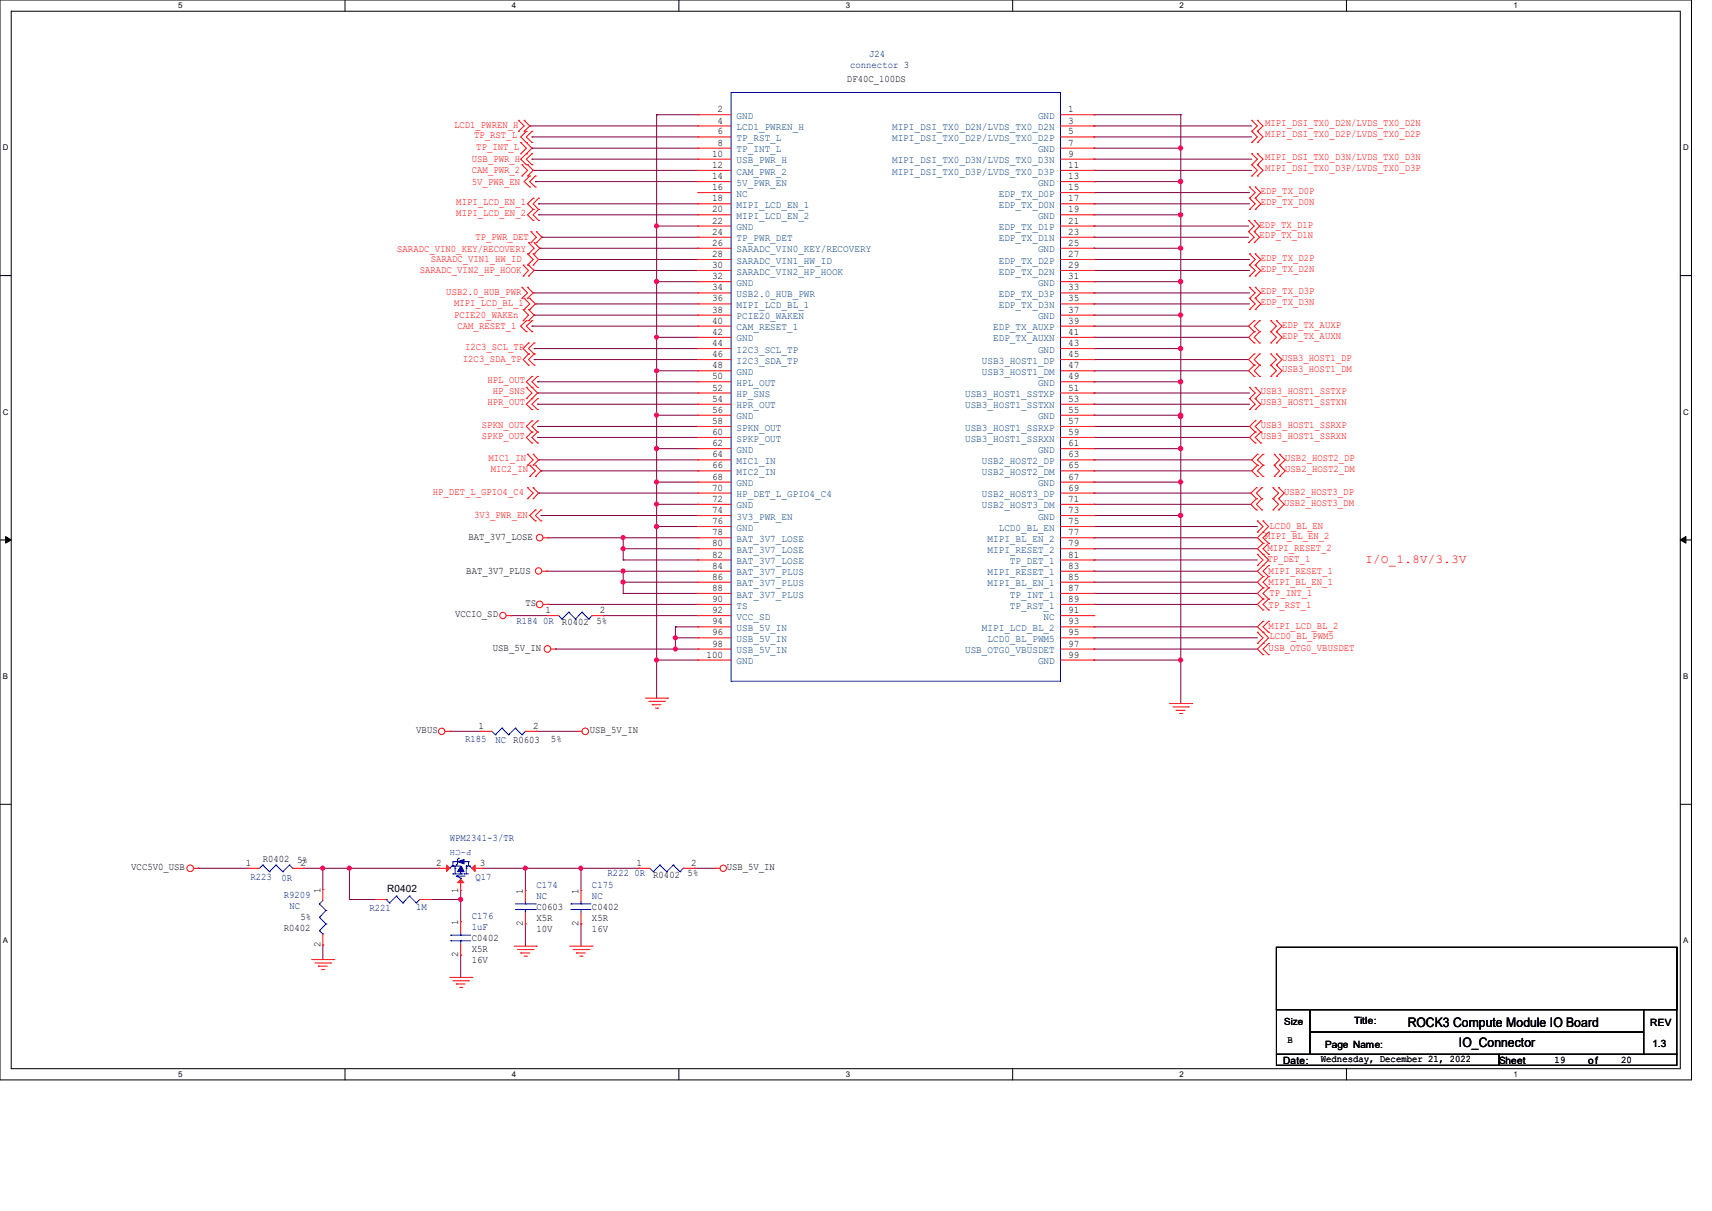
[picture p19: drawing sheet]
<svg xmlns="http://www.w3.org/2000/svg" width="297mm" height="210mm" viewBox="0 0 297 210" stroke-linecap="round" stroke-linejoin="round" font-family="sans-serif">
<defs><g id="words">
<g font-size="2.3">
<text x="244.2" y="178.1">ROCK3 Compute Module IO Board</text>
<text x="253.1" y="181.6">IO_Connector</text>
</g>
<text font-size="2.1" fill="#f00" x="236.9" y="97.6">I/O_1.8V/3.3V</text>
<g font-size="1.7" fill="#000080">
<text x="147.5" y="11.9">connector 3</text>
<text x="150.8" y="9.9">J24</text>
<text x="89.6" y="108.2">R184 0R</text>
<text x="80.7" y="128.6">R185</text>
<text x="85.9" y="128.8">NC</text>
<text x="78" y="145.8">WPM2341-3/TR</text>
<text x="43.4" y="152.6">R223</text>
<text x="48.9" y="152.7">0R</text>
<text x="49.2" y="155.7">R9209</text>
<text x="82.5" y="152.6">Q17</text>
<text x="93" y="153.9">C174</text>
<text x="93" y="155.8">NC</text>
<text x="102.7" y="153.9">C175</text>
<text x="102.7" y="155.8">NC</text>
<text x="105.4" y="152">R222 0R</text>
<text x="50.2" y="157.6">NC</text>
<text x="64.1" y="158">R221</text>
<text x="72.2" y="157.8">1M</text>
<text x="81.9" y="159.3">C176</text>
<text x="81.9" y="161.2">1uF</text>
</g>
<g font-size="1.7">
<text x="146.9" y="14.1">DF40C_100DS</text>
<text x="124.5" y="21.4">4</text>
<text x="124.5" y="23.3">6</text>
<text x="124.5" y="19.5">2</text>
<text x="185.3" y="19.5">1</text>
<text x="185.3" y="21.4">3</text>
<text x="185.3" y="23.3">5</text>
<text x="123.5" y="27.2">10</text>
<text x="123.5" y="29.1">12</text>
<text x="124.5" y="25.3">8</text>
<text x="185.3" y="25.3">7</text>
<text x="185.3" y="27.2">9</text>
<text x="185.3" y="29.1">11</text>
<text x="123.5" y="31.1">14</text>
<text x="123.5" y="33">16</text>
<text x="123.5" y="34.9">18</text>
<text x="185.3" y="31.1">13</text>
<text x="185.3" y="33">15</text>
<text x="185.3" y="34.9">17</text>
<text x="123.5" y="36.8">20</text>
<text x="123.5" y="38.8">22</text>
<text x="123.5" y="40.7">24</text>
<text x="185.3" y="36.8">19</text>
<text x="185.3" y="38.8">21</text>
<text x="185.3" y="40.7">23</text>
<text x="123.5" y="42.6">26</text>
<text x="123.5" y="44.6">28</text>
<text x="123.5" y="46.5">30</text>
<text x="185.3" y="42.6">25</text>
<text x="185.3" y="44.6">27</text>
<text x="185.3" y="46.5">29</text>
<text x="123.5" y="48.4">32</text>
<text x="123.5" y="50.4">34</text>
<text x="123.5" y="52.3">36</text>
<text x="185.3" y="48.4">31</text>
<text x="185.3" y="50.4">33</text>
<text x="185.3" y="52.3">35</text>
<text x="123.5" y="54.2">38</text>
<text x="123.5" y="56.1">40</text>
<text x="123.5" y="58.1">42</text>
<text x="185.3" y="54.2">37</text>
<text x="185.3" y="56.1">39</text>
<text x="185.3" y="58.1">41</text>
<text x="123.5" y="60">44</text>
<text x="123.5" y="61.9">46</text>
<text x="123.5" y="63.9">48</text>
<text x="123.5" y="65.8">50</text>
<text x="185.3" y="60">43</text>
<text x="185.3" y="61.9">45</text>
<text x="185.3" y="63.9">47</text>
<text x="185.3" y="65.8">49</text>
<text x="123.5" y="67.7">52</text>
<text x="123.5" y="69.7">54</text>
<text x="123.5" y="71.6">56</text>
<text x="185.3" y="67.7">51</text>
<text x="185.3" y="69.7">53</text>
<text x="185.3" y="71.6">55</text>
<text x="123.5" y="73.5">58</text>
<text x="123.5" y="75.4">60</text>
<text x="123.5" y="77.4">62</text>
<text x="185.3" y="73.5">57</text>
<text x="185.3" y="75.4">59</text>
<text x="185.3" y="77.4">61</text>
<text x="123.5" y="79.3">64</text>
<text x="123.5" y="81.2">66</text>
<text x="123.5" y="83.2">68</text>
<text x="185.3" y="79.3">63</text>
<text x="185.3" y="81.2">65</text>
<text x="185.3" y="83.2">67</text>
<text x="123.5" y="85.1">70</text>
<text x="123.5" y="87">72</text>
<text x="123.5" y="89">74</text>
<text x="185.3" y="85.1">69</text>
<text x="185.3" y="87">71</text>
<text x="185.3" y="89">73</text>
<text x="81.3" y="93.7">BAT_3V7_LOSE</text>
<text x="123.5" y="90.9">76</text>
<text x="123.5" y="92.8">78</text>
<text x="123.5" y="94.7">80</text>
<text x="185.3" y="90.9">75</text>
<text x="185.3" y="92.8">77</text>
<text x="185.3" y="94.7">79</text>
<text x="80.9" y="99.5">BAT_3V7_PLUS</text>
<text x="123.5" y="96.7">82</text>
<text x="123.5" y="98.6">84</text>
<text x="123.5" y="100.5">86</text>
<text x="185.3" y="96.7">81</text>
<text x="185.3" y="98.6">83</text>
<text x="185.3" y="100.5">85</text>
<text x="79" y="107">VCCIO_SD</text>
<text x="91.1" y="105.1">TS</text>
<text x="94.6" y="106.3">1</text>
<text x="104.1" y="106.3">2</text>
<text x="123.5" y="102.5">88</text>
<text x="123.5" y="104.4">90</text>
<text x="123.5" y="106.3">92</text>
<text x="185.3" y="102.5">87</text>
<text x="185.3" y="104.4">89</text>
<text x="185.3" y="106.3">91</text>
<text x="85.5" y="112.8">USB_5V_IN</text>
<text x="97.5" y="108.4">R0402</text>
<text x="103.5" y="108.2">5%</text>
<text x="123.5" y="108.3">94</text>
<text x="123.5" y="110.2">96</text>
<text x="123.5" y="112.1">98</text>
<text x="185.3" y="108.3">93</text>
<text x="185.3" y="110.2">95</text>
<text x="185.3" y="112.1">97</text>
<text x="122.6" y="114">100</text>
<text x="185.3" y="114">99</text>
<text x="72.2" y="127.1">VBUS</text>
<text x="83" y="126.4">1</text>
<text x="89" y="128.8">R0603</text>
<text x="92.5" y="126.4">2</text>
<text x="95.6" y="128.6">5%</text>
<text x="102.3" y="127.1">USB_5V_IN</text>
<text x="45.6" y="149.5">R0402</text>
<text x="51.6" y="149.6">5%</text>
<text x="22.8" y="150.8">VCC5V0_USB</text>
<text x="42.7" y="150.2">1</text>
<text x="52.2" y="150.2">2</text>
<text x="55.6" y="154.8" transform="rotate(-90 55.6 154.8)">1</text>
<text x="67.2" y="154.7">R0402</text>
<text x="75.7" y="150.2">2</text>
<text x="79.5" y="154.9" transform="rotate(-90 79.5 154.9)">1</text>
<text x="83.2" y="150.2">3</text>
<text x="90.7" y="155" transform="rotate(-90 90.7 155)">1</text>
<text x="100.4" y="155" transform="rotate(-90 100.4 155)">1</text>
<text x="110.4" y="150.2">1</text>
<text x="113.3" y="152.2">R0402</text>
<text x="119.3" y="152">5%</text>
<text x="119.9" y="150.2">2</text>
<text x="126.1" y="150.8">USB_5V_IN</text>
<text x="49.2" y="161.5">R0402</text>
<text x="52.2" y="159.5">5%</text>
<text x="79.5" y="160.4" transform="rotate(-90 79.5 160.4)">1</text>
<text x="90.7" y="160.7" transform="rotate(-90 90.7 160.7)">2</text>
<text x="93" y="157.8">C0603</text>
<text x="93" y="159.7">X5R</text>
<text x="93" y="161.6">10V</text>
<text x="100.4" y="160.7" transform="rotate(-90 100.4 160.7)">2</text>
<text x="102.7" y="157.8">C0402</text>
<text x="102.7" y="159.7">X5R</text>
<text x="102.7" y="161.6">16V</text>
<text x="55.6" y="164.3" transform="rotate(-90 55.6 164.3)">2</text>
<text x="79.5" y="166" transform="rotate(-90 79.5 166)">2</text>
<text x="81.9" y="163.2">C0402</text>
<text x="81.9" y="165.1">X5R</text>
<text x="81.9" y="167">16V</text>
<text x="222.8" y="177.8">Size</text>
<text x="234.9" y="177.5">Title:</text>
<text x="286.3" y="177.9">REV</text>
<text x="222.6" y="184.4">Date:</text>
<text x="223.4" y="180.9">B</text>
<text x="229.2" y="184.2">Wednesday, December 21, 2022</text>
<text x="229.9" y="181.7">Page Name:</text>
<text x="260.1" y="184.4">Sheet</text>
<text x="269.7" y="184.4">19</text>
<text x="275.5" y="184.4">of</text>
<text x="281.3" y="184.4">20</text>
<text x="286.7" y="181.5">1.3</text>
</g>
<g font-size="1.7" fill="#f00">
<text x="78.8" y="22.3">LCD1_PWREN_H</text>
<text x="219.5" y="23.8">MIPI_DSI_TX0_D2P/LVDS_TX0_D2P</text>
<text x="219.5" y="21.9">MIPI_DSI_TX0_D2N/LVDS_TX0_D2N</text>
<text x="81.9" y="28.1">USB_PWR_H</text>
<text x="81.9" y="30">CAM_PWR_2</text>
<text x="82.3" y="24">TP_RST_L</text>
<text x="82.6" y="25.9">TP_INT_L</text>
<text x="219.5" y="29.6">MIPI_DSI_TX0_D3P/LVDS_TX0_D3P</text>
<text x="219.5" y="27.7">MIPI_DSI_TX0_D3N/LVDS_TX0_D3N</text>
<text x="79.2" y="35.6">MIPI_LCD_EN_1</text>
<text x="81.9" y="32.1">5V_PWR_EN</text>
<text x="218.7" y="33.7">EDP_TX_D0P</text>
<text x="218.7" y="35.6">EDP_TX_D0N</text>
<text x="79.2" y="37.5">MIPI_LCD_EN_2</text>
<text x="82.5" y="41.6">TP_PWR_DET</text>
<text x="218.5" y="39.5">EDP_TX_D1P</text>
<text x="218.5" y="41.4">EDP_TX_D1N</text>
<text x="68.9" y="43.7">SARADC_VIN0_KEY/RECOVERY</text>
<text x="72.8" y="47.4">SARADC_VIN2_HP_HOOK</text>
<text x="74.7" y="45.4">SARADC_VIN1_HW_ID</text>
<text x="218.7" y="45.3">EDP_TX_D2P</text>
<text x="218.7" y="47.2">EDP_TX_D2N</text>
<text x="77.4" y="51.2">USB2.0_HUB_PWR</text>
<text x="78.8" y="53.1">MIPI_LCD_BL_1</text>
<text x="218.7" y="51">EDP_TX_D3P</text>
<text x="218.7" y="53">EDP_TX_D3N</text>
<text x="78.8" y="55.1">PCIE20_WAKEn</text>
<text x="79.4" y="57">CAM_RESET_1</text>
<text x="222.4" y="56.8">EDP_TX_AUXP</text>
<text x="222.4" y="58.8">EDP_TX_AUXN</text>
<text x="80.3" y="62.8">I2C3_SDA_TP</text>
<text x="80.7" y="60.7">I2C3_SCL_TP</text>
<text x="222.4" y="62.6">USB3_HOST1_DP</text>
<text x="222.4" y="64.6">USB3_HOST1_DM</text>
<text x="84.6" y="66.5">HPL_OUT</text>
<text x="84.6" y="70.3">HPR_OUT</text>
<text x="85.5" y="68.4">HP_SNS</text>
<text x="218.7" y="68.4">USB3_HOST1_SSTXP</text>
<text x="218.7" y="70.3">USB3_HOST1_SSTXN</text>
<text x="83.6" y="74.2">SPKN_OUT</text>
<text x="83.6" y="76.1">SPKP_OUT</text>
<text x="218.7" y="74.2">USB3_HOST1_SSRXP</text>
<text x="218.7" y="76.1">USB3_HOST1_SSRXN</text>
<text x="84.8" y="80">MIC1_IN</text>
<text x="85.1" y="81.9">MIC2_IN</text>
<text x="223" y="80">USB2_HOST2_DP</text>
<text x="223" y="81.9">USB2_HOST2_DM</text>
<text x="75.1" y="85.8">HP_DET_L_GPIO4_C4</text>
<text x="82.3" y="89.8">3V3_PWR_EN</text>
<text x="222.8" y="85.8">USB2_HOST3_DP</text>
<text x="222.8" y="87.7">USB2_HOST3_DM</text>
<text x="219.5" y="93.5">MIPI_BL_EN_2</text>
<text x="219.9" y="95.6">MIPI_RESET_2</text>
<text x="220.3" y="91.7">LCD0_BL_EN</text>
<text x="219.9" y="97.5">TP_DET_1</text>
<text x="220.1" y="101.4">MIPI_BL_EN_1</text>
<text x="220.1" y="99.5">MIPI_RESET_1</text>
<text x="220.1" y="105.4">TP_RST_1</text>
<text x="220.3" y="103.3">TP_INT_1</text>
<text x="220.1" y="112.8">USB_OTG0_VBUSDET</text>
<text x="220.1" y="109.1">MIPI_LCD_BL_2</text>
<text x="220.3" y="110.9">LCD0_BL_PWM5</text>
</g>
<g font-size="1.7" fill="#004080">
<text x="127.8" y="22.6">LCD1_PWREN_H</text>
<text x="127.8" y="20.6">GND</text>
<text x="154.8" y="22.6">MIPI_DSI_TX0_D2N/LVDS_TX0_D2N</text>
<text x="180.1" y="20.6">GND</text>
<text x="127.8" y="24.5">TP_RST_L</text>
<text x="127.8" y="26.4">TP_INT_L</text>
<text x="127.8" y="28.3">USB_PWR_H</text>
<text x="154.8" y="24.5">MIPI_DSI_TX0_D2P/LVDS_TX0_D2P</text>
<text x="154.8" y="28.3">MIPI_DSI_TX0_D3N/LVDS_TX0_D3N</text>
<text x="180.1" y="26.4">GND</text>
<text x="127.8" y="30.3">CAM_PWR_2</text>
<text x="127.8" y="32.2">5V_PWR_EN</text>
<text x="127.8" y="34.1">NC</text>
<text x="154.8" y="30.3">MIPI_DSI_TX0_D3P/LVDS_TX0_D3P</text>
<text x="173.3" y="34.1">EDP_TX_D0P</text>
<text x="180.1" y="32.2">GND</text>
<text x="127.8" y="36.1">MIPI_LCD_EN_1</text>
<text x="127.8" y="38">MIPI_LCD_EN_2</text>
<text x="127.8" y="39.9">GND</text>
<text x="127.8" y="41.9">TP_PWR_DET</text>
<text x="173.3" y="39.9">EDP_TX_D1P</text>
<text x="173.3" y="41.9">EDP_TX_D1N</text>
<text x="173.3" y="36.1">EDP_TX_D0N</text>
<text x="180.1" y="38">GND</text>
<text x="127.8" y="43.8">SARADC_VIN0_KEY/RECOVERY</text>
<text x="127.8" y="45.7">SARADC_VIN1_HW_ID</text>
<text x="127.8" y="47.6">SARADC_VIN2_HP_HOOK</text>
<text x="173.3" y="45.7">EDP_TX_D2P</text>
<text x="173.3" y="47.6">EDP_TX_D2N</text>
<text x="180.1" y="43.8">GND</text>
<text x="127.8" y="49.6">GND</text>
<text x="127.8" y="51.5">USB2.0_HUB_PWR</text>
<text x="127.8" y="53.4">MIPI_LCD_BL_1</text>
<text x="173.3" y="51.5">EDP_TX_D3P</text>
<text x="173.3" y="53.4">EDP_TX_D3N</text>
<text x="180.1" y="49.6">GND</text>
<text x="127.8" y="55.4">PCIE20_WAKEN</text>
<text x="127.8" y="57.3">CAM_RESET_1</text>
<text x="127.8" y="59.2">GND</text>
<text x="172.3" y="57.3">EDP_TX_AUXP</text>
<text x="172.3" y="59.2">EDP_TX_AUXN</text>
<text x="180.1" y="55.4">GND</text>
<text x="127.8" y="61.2">I2C3_SCL_TP</text>
<text x="127.8" y="63.1">I2C3_SDA_TP</text>
<text x="127.8" y="65">GND</text>
<text x="170.3" y="63.1">USB3_HOST1_DP</text>
<text x="170.3" y="65">USB3_HOST1_DM</text>
<text x="180.1" y="61.2">GND</text>
<text x="127.8" y="66.9">HPL_OUT</text>
<text x="127.8" y="68.9">HP_SNS</text>
<text x="127.8" y="70.8">HPR_OUT</text>
<text x="167.4" y="68.9">USB3_HOST1_SSTXP</text>
<text x="167.4" y="70.8">USB3_HOST1_SSTXN</text>
<text x="180.1" y="66.9">GND</text>
<text x="127.8" y="72.7">GND</text>
<text x="127.8" y="74.7">SPKN_OUT</text>
<text x="127.8" y="76.6">SPKP_OUT</text>
<text x="167.4" y="74.7">USB3_HOST1_SSRXP</text>
<text x="167.4" y="76.6">USB3_HOST1_SSRXN</text>
<text x="180.1" y="72.7">GND</text>
<text x="127.8" y="78.5">GND</text>
<text x="127.8" y="80.5">MIC1_IN</text>
<text x="127.8" y="82.4">MIC2_IN</text>
<text x="170.3" y="80.5">USB2_HOST2_DP</text>
<text x="170.3" y="82.4">USB2_HOST2_DM</text>
<text x="180.1" y="78.5">GND</text>
<text x="127.8" y="84.3">GND</text>
<text x="127.8" y="86.2">HP_DET_L_GPIO4_C4</text>
<text x="127.8" y="88.2">GND</text>
<text x="170.3" y="86.2">USB2_HOST3_DP</text>
<text x="170.3" y="88.2">USB2_HOST3_DM</text>
<text x="180.1" y="84.3">GND</text>
<text x="127.8" y="90.1">3V3_PWR_EN</text>
<text x="127.8" y="92">GND</text>
<text x="127.8" y="94">BAT_3V7_LOSE</text>
<text x="127.8" y="95.9">BAT_3V7_LOSE</text>
<text x="171.3" y="94">MIPI_BL_EN_2</text>
<text x="171.3" y="95.9">MIPI_RESET_2</text>
<text x="173.3" y="92">LCD0_BL_EN</text>
<text x="180.1" y="90.1">GND</text>
<text x="127.8" y="97.8">BAT_3V7_LOSE</text>
<text x="127.8" y="99.8">BAT_3V7_PLUS</text>
<text x="127.8" y="101.7">BAT_3V7_PLUS</text>
<text x="171.3" y="99.8">MIPI_RESET_1</text>
<text x="171.3" y="101.7">MIPI_BL_EN_1</text>
<text x="175.2" y="97.8">TP_DET_1</text>
<text x="127.8" y="103.6">BAT_3V7_PLUS</text>
<text x="127.8" y="105.5">TS</text>
<text x="127.8" y="107.5">VCC_SD</text>
<text x="175.2" y="103.6">TP_INT_1</text>
<text x="175.2" y="105.5">TP_RST_1</text>
<text x="181.1" y="107.5">NC</text>
<text x="127.8" y="109.4">USB_5V_IN</text>
<text x="127.8" y="111.3">USB_5V_IN</text>
<text x="127.8" y="113.3">USB_5V_IN</text>
<text x="167.4" y="113.3">USB_OTG0_VBUSDET</text>
<text x="170.3" y="109.4">MIPI_LCD_BL_2</text>
<text x="171.3" y="111.3">LCD0_BL_PWM5</text>
<text x="127.8" y="115.2">GND</text>
<text x="180.1" y="115.2">GND</text>
</g>
<text font-size="1.6" fill="#00f" x="81.9" y="147.4" transform="rotate(-180 81.9 147.4)">P-CH</text>
<g font-size="1.4">
<text x="30.9" y="1.4">5</text>
<text x="88.8" y="1.4">4</text>
<text x="146.7" y="1.4">3</text>
<text x="204.6" y="1.4">2</text>
<text x="262.6" y="1.4">1</text>
<text x=".5" y="26.1">D</text>
<text x="292" y="26.1">D</text>
<text x=".5" y="71.9">C</text>
<text x="292" y="71.9">C</text>
<text x=".5" y="117.8">B</text>
<text x="292" y="117.8">B</text>
<text x=".5" y="163.6">A</text>
<text x="292" y="163.6">A</text>
<text x="30.9" y="186.8">5</text>
<text x="88.8" y="186.8">4</text>
<text x="146.7" y="186.8">3</text>
<text x="204.6" y="186.8">2</text>
<text x="262.6" y="186.8">1</text>
</g>
</g></defs>
<path d="M0 0h293.5v187.3h-293.5zM1.9 1.9h289.6v183.4h-289.6z" fill="none" stroke="#000" stroke-width=".17"/>
<g fill="#fff">
<path d="M30.9 .2h.8v1.5h-.8z"/>
<path d="M30.9 185.5h.8v1.6h-.8z"/>
</g>
<path d="M59.9 0v1.9M59.9 185.3v2" fill="none" stroke="#000" stroke-width=".17"/>
<g fill="#fff">
<path d="M88.8 .2h.8v1.5h-.8z"/>
<path d="M88.8 185.5h.8v1.6h-.8z"/>
</g>
<path d="M117.8 0v1.9M117.8 185.3v2" fill="none" stroke="#000" stroke-width=".17"/>
<g fill="#fff">
<path d="M146.7 .2h.8v1.5h-.8z"/>
<path d="M146.7 185.5h.8v1.6h-.8z"/>
</g>
<path d="M175.7 0v1.9M175.7 185.3v2" fill="none" stroke="#000" stroke-width=".17"/>
<g fill="#fff">
<path d="M204.6 .2h.8v1.5h-.8z"/>
<path d="M204.6 185.5h.8v1.6h-.8z"/>
</g>
<path d="M233.6 0v1.9M233.6 185.3v2" fill="none" stroke="#000" stroke-width=".17"/>
<g fill="#fff">
<path d="M262.6 .2h.7v1.5h-.7z"/>
<path d="M262.6 185.5h.7v1.6h-.7z"/>
<path d="M.5 24.8h1v1.6h-1z"/>
<path d="M292 24.8h1v1.6h-1z"/>
<path d="M.5 70.7h1v1.5h-1z"/>
<path d="M292 70.7h1v1.5h-1z"/>
</g>
<path d="M0 47.8h1.9M291.5 47.8h2" fill="none" stroke="#000" stroke-width=".17"/>
<g fill="#fff">
<path d="M.5 116.5h.9v1.6h-.9z"/>
<path d="M292 116.5h.9v1.6h-.9z"/>
</g>
<path d="M0 93.6h1.9M291.5 93.6h2" fill="none" stroke="#000" stroke-width=".17"/>
<path d="M1 93l.9 .6-.9 .6zM291.5 93.6l1-.6v1.2z" fill="#000" stroke="#000" stroke-width=".17"/>
<g fill="#fff">
<path d="M.5 162.4h.9v1.5h-.9z"/>
<path d="M292 162.4h.9v1.5h-.9z"/>
</g>
<path d="M0 139.5h1.9M291.5 139.5h2M221.4 164.3h69.5v10.8h-69.5zM221.4 175.1h5.8v7.7h-5.8zM227.2 175.1h58v3.9h-58zM227.2 179h58v3.8h-58zM285.2 175.1h5.7v7.7h-5.7zM221.4 182.8h38.7v1.9h-38.7zM260.1 182.8h30.8v1.9h-30.8z" fill="none" stroke="#000" stroke-width=".17"/>
<g fill="none" stroke="#800040" stroke-width=".17">
<path d="M113.9 19.9h.1M113.9 19.9h7.2M113.9 19.9v101.2M189.8 19.9h.1M189.8 19.9h15.1M204.9 19.9h.1M204.9 19.9v102.1M91.9 21.8h.1M91.9 21.8h29.2M92.3 25.7h.1M92.3 27.6h.1M92.3 23.7h.1"/>
<path d="M92.3 27.6h28.8M92.3 23.7h28.8M92.3 25.7h28.8M92.5 29.5h.1M92.5 29.5h28.6M92.9 31.5h.1M92.9 31.5h28.2M93.4 37.3h.1M93.4 35.3h.1M93.4 35.3h27.7M93.4 37.3h27.7M113.9 39.2h.1"/>
<path d="M113.9 39.2h7.2M189.8 29.5h.1M189.8 27.6h.1M189.8 23.7h.1M189.8 21.8h.1M189.8 33.4h.1M189.8 35.3h.1M189.8 39.2h.1M189.8 25.7h.1M189.8 31.5h.1M189.8 37.3h.1M189.8 29.5h27.4"/>
<path d="M189.8 27.6h27.4M189.8 23.7h27.4M189.8 21.8h27.4M189.8 33.4h27M189.8 35.3h27M189.8 39.2h26.8M189.8 25.7h15.1M189.8 31.5h15.1M189.8 37.3h15.1M204.9 25.7h.1M204.9 31.5h.1M204.9 37.3h.1"/>
<path d="M92.3 56.6h.1M92.3 56.6h28.8M92.5 50.8h.1M92.5 50.8h28.6M92.7 46.9h.1M92.7 54.7h.1M92.7 46.9h28.4M92.7 54.7h28.4M92.9 52.7h.1M92.9 52.7h28.2M93.4 45h.1M93.4 45h27.7"/>
<path d="M93.6 43.1h.1M93.6 43.1h27.5M94 41.1h.1M94 41.1h27.1M113.9 48.9h.1M113.9 58.5h.1M113.9 58.5h7.2M113.9 48.9h7.2M189.8 41.1h.1M189.8 45h.1M189.8 46.9h.1M189.8 50.8h.1"/>
<path d="M189.8 52.7h.1M189.8 56.6h.1M189.8 58.5h.1M189.8 43.1h.1M189.8 48.9h.1M189.8 54.7h.1M189.8 41.1h26.8M189.8 45h27M189.8 46.9h27M189.8 50.8h27M189.8 52.7h27M189.8 56.6h26.8"/>
<path d="M189.8 58.5h26.8M189.8 43.1h15.1M189.8 54.7h15.1M189.8 48.9h15.1M204.9 43.1h.1M204.9 48.9h.1M204.9 54.7h.1M92.7 62.4h.1M92.7 60.5h.1M92.7 62.4h28.4M92.7 60.5h28.4M93.3 66.2h.1"/>
<path d="M93.3 68.2h.1M93.3 70.1h.1M93.3 75.9h.1M93.3 74h.1M93.3 68.2h27.8M93.3 70.1h27.8M93.3 74h27.8M93.3 75.9h27.8M93.3 66.2h27.8M93.4 79.8h.1M93.4 79.8h27.7M113.9 77.8h.1"/>
<path d="M113.9 64.3h.1M113.9 72h.1M113.9 64.3h7.2M113.9 77.8h7.2M113.9 72h7.2M189.8 62.4h.1M189.8 64.3h.1M189.8 68.2h.1M189.8 70.1h.1M189.8 74h.1M189.8 75.9h.1M189.8 79.8h.1"/>
<path d="M189.8 60.5h.1M189.8 66.2h.1M189.8 72h.1M189.8 77.8h.1M189.8 62.4h26.8M189.8 64.3h26.8M189.8 68.2h27M189.8 70.1h27M189.8 74h27M189.8 75.9h27M189.8 79.8h27.4M189.8 60.5h15.1"/>
<path d="M189.8 66.2h15.1M189.8 77.8h15.1M189.8 72h15.1M204.9 60.5h.1M204.9 66.2h.1M204.9 72.2h.1M204.9 72h.1M204.9 77.8h.1M93.4 85.5h.1M93.4 85.5h27.7M93.9 81.7h.1M93.9 89.4h.1"/>
<path d="M93.9 81.7h27.2M93.9 89.4h27.2M94.8 99.1h.1M94.8 99.1h26.3M95 93.3h.1M95 93.3h26.1M108.1 93.3h.1M108.1 97.1h.1M108.1 95.2h.1M108.1 99.1h.1M108.1 95.2h13M108.1 97.1h13"/>
<path d="M108.1 93.3v3.8M108.1 99.1v3.8M113.9 83.6h.1M113.9 87.5h.1M113.9 91.3h.1M113.9 87.5h7.2M113.9 91.3h7.2M113.9 83.6h7.2M189.8 85.5h.1M189.8 87.5h.1M189.8 81.7h.1M189.8 91.3h.1"/>
<path d="M189.8 93.3h.1M189.8 95.2h.1M189.8 97.1h.1M189.8 99.1h.1M189.8 83.6h.1M189.8 89.4h.1M189.8 85.5h27.2M189.8 87.5h27.2M189.8 81.7h27.4M189.8 91.3h28.3M189.8 93.3h28.3M189.8 95.2h28.3"/>
<path d="M189.8 97.1h28.3M189.8 99.1h28.3M189.8 83.6h15.1M189.8 89.4h15.1M204.9 83.6h.1M204.9 89.4h.1M88.6 106.8h.1M88.6 106.8h6.4M95 104.8h.1M95 104.8h26.1M96.4 112.6h.1M96.4 112.6h24.7"/>
<path d="M104.6 106.8h.1M104.6 106.8h16.5M108.1 101h.1M108.1 102.9h.1M108.1 101h13M108.1 102.9h13M113.9 114.5h.1M113.9 114.5h7.2M117.2 108.7h.1M117.2 112.6h.1M117.2 110.6h.1M117.2 110.6h3.9"/>
<path d="M117.2 108.7h3.9M117.2 108.7v3.9M189.8 101h.1M189.8 102.9h.1M189.8 110.6h.1M189.8 104.8h.1M189.8 114.5h.1M189.8 112.6h.1M189.8 108.7h.1M189.8 101h28.3M189.8 102.9h28.3M189.8 110.6h28.3"/>
<path d="M189.8 104.8h28.3M189.8 114.5h15.1M189.8 112.6h28.3M189.8 108.7h28.3M204.9 114.5h.1M78 126.8h.1M78 126.8h5.4M93 126.8h.1M93 126.8h7.2M34.4 150.6h.1M34.4 150.6h8.7M52.7 150.6h23.4"/>
<path d="M56 150.6h.1M56 154.3h.1M56 150.6v3.7M60.6 156h.1M60.6 150.6h.1M60.6 150.6v5.4M60.6 156h4.5M74.7 156h.1M74.7 156h5.2M76.1 150.6h.1M79.9 154.4h.1M79.9 156h.1"/>
<path d="M79.9 154.4v5.5M83.8 150.6h27M91.1 150.6h.1M91.1 150.6v3.8M100.8 150.6h.1M100.8 150.6v3.8M110.8 150.6h.1M120.5 150.6h.1M120.5 150.6h3.6M56 163.9h.1M56 163.9v2.5M79.9 165.7h.1"/>
<path d="M79.9 165.7v3.8M91.1 160.2h.1M91.1 160.2v3.9M100.8 160.2h.1M100.8 160.2v3.9"/>
</g>
<g fill="#f0f" stroke="#f0f" stroke-width=".17">
<circle cx="113.9" cy="83.6" r=".36"/>
<circle cx="113.9" cy="58.5" r=".36"/>
<circle cx="113.9" cy="87.4" r=".36"/>
<circle cx="204.8" cy="25.7" r=".38"/>
<circle cx="204.8" cy="31.5" r=".38"/>
<circle cx="204.8" cy="37.3" r=".38"/>
<circle cx="204.8" cy="48.8" r=".38"/>
<circle cx="204.8" cy="43" r=".38"/>
<circle cx="204.8" cy="54.6" r=".38"/>
<circle cx="204.8" cy="60.4" r=".38"/>
<circle cx="204.8" cy="72" r=".38"/>
<circle cx="204.8" cy="66.2" r=".38"/>
<circle cx="204.8" cy="72.2" r=".38"/>
<circle cx="204.8" cy="77.8" r=".38"/>
<circle cx="204.8" cy="83.6" r=".38"/>
<circle cx="113.9" cy="72" r=".36"/>
<circle cx="113.9" cy="64.3" r=".36"/>
<circle cx="113.9" cy="77.8" r=".36"/>
<circle cx="113.9" cy="48.8" r=".36"/>
<circle cx="113.9" cy="39.2" r=".36"/>
<circle cx="108.1" cy="93.2" r=".36"/>
<circle cx="204.8" cy="114.5" r=".38"/>
<circle cx="204.8" cy="89.4" r=".38"/>
<circle cx="113.9" cy="114.5" r=".36"/>
<circle cx="113.9" cy="91.3" r=".36"/>
<circle cx="117.2" cy="112.5" r=".36"/>
<circle cx="117.2" cy="110.6" r=".36"/>
<circle cx="108.1" cy="100.9" r=".36"/>
<circle cx="108.1" cy="99" r=".36"/>
<circle cx="108.1" cy="95.2" r=".36"/>
<circle cx="79.9" cy="156" r=".36"/>
<circle cx="60.6" cy="150.6" r=".36"/>
<circle cx="91.1" cy="150.6" r=".36"/>
<circle cx="100.8" cy="150.6" r=".36"/>
<circle cx="56" cy="150.6" r=".36"/>
</g>
<g fill="none" stroke="#f00" stroke-width=".17">
<path d="M121.1 19.9h.1M121.1 19.9h5.7M184 19.9h5.8M189.8 19.9h.1M90 20.9h.1M90 22.8h.1M90 20.9l.9 .9-.9 1M90.3 26.7h.1M90.3 24.7h.1M90.3 24.7l1 1-1 1M90.6 30.5h.1M90.6 28.6h.1"/>
<path d="M90.6 28.6l.9 .9-.9 1M90.9 22.8h.1M90.9 20.9h.1M90.9 20.9l1 .9-1 1M91.3 24.7h.1M91.3 26.7h.1M91.3 22.8h.1M91.3 28.6h.1M91.3 22.8l-1 .9 2 2-1 1M91.3 26.7l-1 .9 1 1M91.5 28.6h.1M91.5 30.5h.1"/>
<path d="M91.5 28.6l1 .9-1 1M91.9 32.4h.1M91.9 30.5h.1M91.9 30.5l-1 1 1 .9M92.3 24.7h.1M92.3 22.8h.1M92.3 26.7h.1M92.3 28.6h.1M92.3 22.8l-1 .9 1 1M92.3 26.7l-1 .9 1 1M92.5 36.3h.1M92.5 34.4h.1"/>
<path d="M92.5 38.2h.1M92.5 34.4l-1 .9 1 1M92.5 36.3l-1 1 1 .9M92.9 32.4h.1M92.9 30.5h.1M92.9 30.5l-1 1 1 .9M93.4 36.3h.1M93.4 34.4h.1M93.4 38.2h.1M93.4 34.4l-.9 .9 .9 1M93.4 36.3l-.9 1 .9 .9M121.1 21.8h.1"/>
<path d="M121.1 23.7h.1M121.1 25.7h.1M121.1 27.6h.1M121.1 29.5h.1M121.1 31.5h.1M121.1 33.4h.1M121.1 35.3h.1M121.1 37.3h.1M121.1 39.2h.1M121.1 21.8h5.7M121.1 23.7h5.7M121.1 25.7h5.7"/>
<path d="M121.1 27.6h5.7M121.1 29.5h5.7M121.1 31.5h5.7M121.1 33.4h5.7M121.1 35.3h5.7M121.1 37.3h5.7M121.1 39.2h5.7M184 21.8h5.8M184 23.7h5.8M184 25.7h5.8M184 27.6h5.8M184 29.5h5.8"/>
<path d="M184 31.5h5.8M184 33.4h5.8M184 35.3h5.8M184 37.3h5.8M184 39.2h5.8M189.8 21.8h.1M189.8 23.7h.1M189.8 25.7h.1M189.8 27.6h.1M189.8 29.5h.1M189.8 31.5h.1M189.8 33.4h.1"/>
<path d="M189.8 37.3h.1M189.8 39.2h.1M189.8 35.3h.1M216.6 38.2h.1M216.6 38.2l1 1-1 1M216.8 34.4h.1M216.8 32.4h.1M216.8 36.3h.1M216.8 32.4l1 1-1 1M216.8 34.4l1 .9-1 1M217.2 22.8h.1M217.2 24.7h.1"/>
<path d="M217.2 20.9h.1M217.2 28.6h.1M217.2 30.5h.1M217.2 26.7h.1M217.2 22.8l.9 .9-.9 1M217.2 20.9l.9 .9-.9 1M217.2 28.6l.9 .9-.9 1M217.2 26.7l.9 .9-.9 1M217.6 38.2h.1M217.6 38.2l.9 1-.9 1M217.8 34.4h.1M217.8 32.4h.1"/>
<path d="M217.8 36.3h.1M217.8 32.4l.9 1-.9 1M217.8 34.4l.9 .9-.9 1M218.1 22.8h.1M218.1 24.7h.1M218.1 20.9h.1M218.1 28.6h.1M218.1 30.5h.1M218.1 26.7h.1M218.1 22.8l1 .9-1 1M218.1 20.9l1 .9-1 1M218.1 28.6l1 .9-1 1"/>
<path d="M218.1 26.7l1 .9-1 1M90.6 51.7h.1M90.6 49.8h.1M90.6 49.8l.9 1-.9 .9M90.8 47.9h.1M90.8 46h.1M90.8 55.6h.1M90.8 53.7h.1M90.8 46l.9 .9-.9 1M90.8 53.7l.9 1-.9 .9M90.9 53.7h.1M90.9 51.7h.1"/>
<path d="M90.9 51.7l1 1-1 1M91.3 55.6h.1M91.3 57.5h.1M91.3 55.6l-1 1 1 .9M91.5 46h.1M91.5 44h.1M91.5 49.8h.1M91.5 51.7h.1M91.5 44l1 1-1 1M91.5 49.8l1 1-1 .9M91.7 46h.1M91.7 47.9h.1"/>
<path d="M91.7 44h.1M91.7 42.1h.1M91.7 59.5h.1M91.7 53.7h.1M91.7 55.6h.1M91.7 46l1 .9-1 1M91.7 42.1l1 1-1 .9M91.7 59.5l-.9 1 .9 .9M91.7 53.7l1 1-1 .9M91.9 51.7h.1M91.9 53.7h.1M91.9 51.7l1 1-1 1"/>
<path d="M92.1 42.1h.1M92.1 40.2h.1M92.1 40.2l.9 .9-.9 1M92.3 55.6h.1M92.3 57.5h.1M92.3 55.6l-1 1 1 .9M92.5 44h.1M92.5 46h.1M92.5 44l.9 1-.9 1M92.7 42.1h.1M92.7 44h.1M92.7 59.5h.1"/>
<path d="M92.7 42.1l.9 1-.9 .9M92.7 59.5l-1 1 1 .9M93 40.2h.1M93 42.1h.1M93 40.2l1 .9-1 1M121.1 41.1h.1M121.1 43.1h.1M121.1 45h.1M121.1 46.9h.1M121.1 48.9h.1M121.1 50.8h.1M121.1 52.7h.1"/>
<path d="M121.1 54.7h.1M121.1 56.6h.1M121.1 58.5h.1M121.1 41.1h5.7M121.1 43.1h5.7M121.1 45h5.7M121.1 46.9h5.7M121.1 48.9h5.7M121.1 50.8h5.7M121.1 52.7h5.7M121.1 54.7h5.7M121.1 56.6h5.7"/>
<path d="M121.1 58.5h5.7M184 41.1h5.8M184 43.1h5.8M184 45h5.8M184 46.9h5.8M184 48.9h5.8M184 50.8h5.8M184 52.7h5.8M184 54.7h5.8M184 56.6h5.8M184 58.5h5.8M189.8 41.1h.1"/>
<path d="M189.8 43.1h.1M189.8 45h.1M189.8 46.9h.1M189.8 48.9h.1M189.8 50.8h.1M189.8 52.7h.1M189.8 54.7h.1M189.8 56.6h.1M189.8 58.5h.1M216.6 40.2h.1M216.6 42.1h.1M216.6 40.2l1 .9-1 1"/>
<path d="M216.8 46h.1M216.8 44h.1M216.8 47.9h.1M216.8 51.7h.1M216.8 49.8h.1M216.8 53.7h.1M216.8 44l1 1-1 1M216.8 46l1 .9-1 1M216.8 49.8l1 1-1 .9M216.8 51.7l1 1-1 1M217.6 40.2h.1M217.6 42.1h.1"/>
<path d="M217.6 55.6h.1M217.6 57.5h.1M217.6 59.5h.1M217.6 55.6l-1 1 1 .9M217.6 40.2l.9 .9-.9 1M217.6 57.5l-1 1 1 1M217.8 46h.1M217.8 44h.1M217.8 47.9h.1M217.8 51.7h.1M217.8 49.8h.1M217.8 53.7h.1"/>
<path d="M217.8 44l.9 1-.9 1M217.8 46l.9 .9-.9 1M217.8 49.8l.9 1-.9 .9M217.8 51.7l.9 1-.9 1M218.5 57.5h.1M218.5 55.6h.1M218.5 59.5h.1M218.5 55.6l-.9 1 .9 .9M218.5 57.5l-.9 1 .9 1M220.5 57.5h.1M220.5 55.6h.1M220.5 59.5h.1"/>
<path d="M220.5 55.6l.9 1-.9 .9M220.5 57.5l.9 1-.9 1M221.4 57.5h.1M221.4 55.6h.1M221.4 59.5h.1M221.4 55.6l1 1-1 .9M221.4 57.5l1 1-1 1M91.3 69.1h.1M91.3 67.2h.1M91.3 67.2l1 1-1 .9M91.5 78.8h.1M91.5 78.8l1 1-1 .9"/>
<path d="M91.7 63.3h.1M91.7 61.4h.1M91.7 61.4l-.9 1 .9 .9M92.3 65.3h.1M92.3 67.2h.1M92.3 69.1h.1M92.3 71h.1M92.3 73h.1M92.3 74.9h.1M92.3 76.8h.1M92.3 65.3l-1 .9 2 2-2 1.9 1 .9M92.3 73l-1 1 1 .9"/>
<path d="M92.3 74.9l-1 1 1 .9M92.5 78.8h.1M92.5 78.8l.9 1-.9 .9M92.7 63.3h.1M92.7 61.4h.1M92.7 61.4l-1 1 1 .9M93.3 65.3h.1M93.3 67.2h.1M93.3 69.1h.1M93.3 71h.1M93.3 73h.1M93.3 74.9h.1"/>
<path d="M93.3 76.8h.1M93.3 65.3l-1 .9 1 1M93.3 69.1l-1 1 1 .9M93.3 73l-1 1 1 .9M93.3 74.9l-1 1 1 .9M121.1 60.5h.1M121.1 62.4h.1M121.1 64.3h.1M121.1 66.2h.1M121.1 68.2h.1M121.1 70.1h.1M121.1 72h.1"/>
<path d="M121.1 74h.1M121.1 75.9h.1M121.1 77.8h.1M121.1 79.8h.1M121.1 60.5h5.7M121.1 62.4h5.7M121.1 64.3h5.7M121.1 66.2h5.7M121.1 68.2h5.7M121.1 70.1h5.7M121.1 72h5.7M121.1 74h5.7"/>
<path d="M121.1 75.9h5.7M121.1 77.8h5.7M121.1 79.8h5.7M184 60.5h5.8M184 62.4h5.8M184 64.3h5.8M184 66.2h5.8M184 68.2h5.8M184 70.1h5.8M184 72h5.8M184 74h5.8M184 75.9h5.8"/>
<path d="M184 77.8h5.8M184 79.8h5.8M189.8 60.5h.1M189.8 62.4h.1M189.8 64.3h.1M189.8 66.2h.1M189.8 68.2h.1M189.8 70.1h.1M189.8 72h.1M189.8 74h.1M189.8 75.9h.1M189.8 77.8h.1"/>
<path d="M189.8 79.8h.1M216.8 69.1h.1M216.8 67.2h.1M216.8 71h.1M216.8 67.2l1 1-1 .9M216.8 69.1l1 1-1 .9M217.6 61.4h.1M217.6 63.3h.1M217.6 65.3h.1M217.6 61.4l-1 1 1 .9M217.6 63.3l-1 1 1 1M217.8 69.1h.1"/>
<path d="M217.8 67.2h.1M217.8 71h.1M217.8 73h.1M217.8 74.9h.1M217.8 76.8h.1M217.8 67.2l.9 1-.9 .9M217.8 69.1l.9 1-.9 .9M217.8 73l-1 1 1 .9M217.8 74.9l-1 1 1 .9M218.1 78.8h.1M218.1 78.8l-.9 1 .9 .9M218.5 63.3h.1"/>
<path d="M218.5 61.4h.1M218.5 65.3h.1M218.5 61.4l-.9 1 .9 .9M218.5 63.3l-.9 1 .9 1M218.7 74.9h.1M218.7 73h.1M218.7 76.8h.1M218.7 73l-.9 1 .9 .9M218.7 74.9l-.9 1 .9 .9M219.1 78.8h.1M219.1 78.8l-1 1 1 .9M220.5 63.3h.1"/>
<path d="M220.5 61.4h.1M220.5 65.3h.1M220.5 61.4l.9 1-.9 .9M220.5 63.3l.9 1-.9 1M221.1 78.8h.1M221.1 78.8l.9 1-.9 .9M221.4 63.3h.1M221.4 61.4h.1M221.4 65.3h.1M221.4 61.4l1 1-1 .9M221.4 63.3l1 1-1 1M222 78.8h.1"/>
<path d="M222 78.8l1 1-1 .9M91.5 80.7h.1M91.5 86.5h.1M91.5 84.6h.1M91.5 84.6l1 .9-1 1M91.9 82.6h.1M91.9 80.7h.1M91.9 80.7l1 1-1 .9M92.5 80.7h.1M92.5 84.6h.1M92.5 86.5h.1M92.5 84.6l.9 .9-.9 1"/>
<path d="M92.9 80.7h.1M92.9 82.6h.1M92.9 90.3h.1M92.9 88.4h.1M92.9 80.7l1 1-1 .9M92.9 88.4l-1 1 1 .9M93.9 90.3h.1M93.9 88.4h.1M93.9 88.4l-1 1 1 .9M94 99.1h.8M94.2 93.3h.8M94.8 99.1h.1"/>
<path d="M95 93.3h.1M121.1 81.7h.1M121.1 83.6h.1M121.1 85.5h.1M121.1 87.5h.1M121.1 89.4h.1M121.1 91.3h.1M121.1 93.3h.1M121.1 95.2h.1M121.1 97.1h.1M121.1 99.1h.1M121.1 93.3h5.7"/>
<path d="M121.1 99.1h5.7M121.1 81.7h5.7M121.1 83.6h5.7M121.1 85.5h5.7M121.1 87.5h5.7M121.1 89.4h5.7M121.1 91.3h5.7M121.1 95.2h5.7M121.1 97.1h5.7M184 93.3h5.8M184 99.1h5.8M184 81.7h5.8"/>
<path d="M184 83.6h5.8M184 85.5h5.8M184 87.5h5.8M184 89.4h5.8M184 91.3h5.8M184 95.2h5.8M184 97.1h5.8M189.8 81.7h.1M189.8 83.6h.1M189.8 85.5h.1M189.8 87.5h.1M189.8 89.4h.1"/>
<path d="M189.8 91.3h.1M189.8 93.3h.1M189.8 95.2h.1M189.8 97.1h.1M189.8 99.1h.1M218 84.6h.1M218 86.5h.1M218 88.4h.1M218 84.6l-1 .9 1 1M218 86.5l-1 1 1 .9M218.1 80.7h.1M218.1 82.6h.1"/>
<path d="M218.1 96.1h.1M218.1 98.1h.1M218.1 92.3h.1M218.1 90.3h.1M218.1 80.7l-.9 1 .9 .9M218.1 96.1l1 1-1 1M218.1 90.3l1 1-1 1M218.9 86.5h.1M218.9 84.6h.1M218.9 88.4h.1M218.9 84.6l-.9 .9 .9 1M218.9 86.5l-.9 1 .9 .9"/>
<path d="M219.1 80.7h.1M219.1 82.6h.1M219.1 100h.1M219.1 98.1h.1M219.1 96.1h.1M219.1 92.3h.1M219.1 90.3h.1M219.1 94.2h.1M219.1 80.7l-1 1 1 .9M219.1 100l-1 1 1 .9M219.1 94.2l-1 1 2 1.9-2 2 1 .9M219.1 90.3l1 1-2 2 1 .9"/>
<path d="M220.1 100h.1M220.1 98.1h.1M220.1 96.1h.1M220.1 94.2h.1M220.1 92.3h.1M220.1 100l-1 1 1 .9M220.1 98.1l-1 1 1 .9M220.1 94.2l-1 1 1 .9M220.1 92.3l-1 1 1 .9M220.9 86.5h.1M220.9 84.6h.1M220.9 88.4h.1"/>
<path d="M220.9 84.6l.9 .9-.9 1M220.9 86.5l.9 1-.9 .9M221.1 80.7h.1M221.1 82.6h.1M221.1 80.7l.9 1-.9 .9M221.8 86.5h.1M221.8 84.6h.1M221.8 88.4h.1M221.8 84.6l1 .9-1 1M221.8 86.5l1 1-1 .9M222 80.7h.1M222 82.6h.1"/>
<path d="M222 80.7l1 1-1 .9M87.8 106.8h.8M88.6 106.8h.1M94.2 104.8h.8M95 104.8h.1M95 106.8h.1M95 106.8h1.9M95.6 112.6h.8M96.4 112.6h.1M102.7 106.8h1.9M104.6 106.8h.1M121.1 114.5h.1"/>
<path d="M121.1 101h.1M121.1 102.9h.1M121.1 104.8h.1M121.1 106.8h.1M121.1 108.7h.1M121.1 110.6h.1M121.1 112.6h.1M121.1 112.6h5.7M121.1 104.8h5.7M121.1 106.8h5.7M121.1 114.5h5.7M121.1 101h5.7"/>
<path d="M121.1 102.9h5.7M121.1 108.7h5.7M121.1 110.6h5.7M184 112.6h5.8M184 104.8h5.8M184 106.8h5.8M184 114.5h5.8M184 101h5.8M184 102.9h5.8M184 108.7h5.8M184 110.6h5.8M189.8 101h.1"/>
<path d="M189.8 102.9h.1M189.8 104.8h.1M189.8 106.8h.1M189.8 108.7h.1M189.8 110.6h.1M189.8 112.6h.1M189.8 114.5h.1M218.1 111.6h.1M218.1 109.6h.1M218.1 109.6l1 1-1 1M219.1 111.6h.1M219.1 113.5h.1"/>
<path d="M219.1 109.6h.1M219.1 101.9h.1M219.1 103.9h.1M219.1 105.8h.1M219.1 107.7h.1M219.1 109.6l1 1-2 2 1 .9M219.1 101.9l-1 1 1 1M219.1 103.9l-1 .9 1 1M219.1 107.7l-1 1 1 .9M220.1 113.5h.1M220.1 111.6h.1M220.1 101.9h.1"/>
<path d="M220.1 103.9h.1M220.1 105.8h.1M220.1 109.6h.1M220.1 107.7h.1M220.1 111.6l-1 1 1 .9M220.1 101.9l-1 1 1 1M220.1 103.9l-1 .9 1 1M220.1 107.7l-1 1 1 .9M77.2 126.8h.8M78 126.8h.1M83.4 126.8h.1M83.4 126.8h1.9"/>
<path d="M91.1 126.8h1.9M93 126.8h.1M100.2 126.8h.1M100.2 126.8h.8M112 121.1h3.8M112.6 121.6h2.7M113.2 122.2h.1M113.2 122.2h1.5M113.7 122.8h.4M114.1 122.8h.1M115.3 121.6h.1M115.8 121.1h.1"/>
<path d="M202.9 122h3.9M203.5 122.6h2.7M204 123.2h.1M204 123.2h1.6M204.6 123.7h.4M205 123.7h.1M206.2 122.6h.1M206.8 122h.1M33.6 150.6h.8M34.4 150.6h.1M43.1 150.6h.1M43.1 150.6h1.9"/>
<path d="M50.8 150.6h1.9M52.7 150.6h.1M56 154.3h.1M56 154.3v1.9M65.1 156h.1M65.1 156h1.9M72.8 156h1.9M74.7 156h.1M76.1 150.6h.1M76.1 150.6h1.9M79.9 154.4h.1M79.9 159.9h.1"/>
<path d="M79.9 152.5v1.9M79.9 159.9v1.9M81.9 150.6h1.9M83.8 150.6h.1M91.1 154.4h.1M91.1 154.4v2M91.1 158.3v1.9M100.8 154.4h.1M100.8 154.4v2M100.8 158.3v1.9M110.8 150.6h.1M110.8 150.6h1.9"/>
<path d="M118.5 150.6h2M120.5 150.6h.1M124.1 150.6h.1M124.1 150.6h.8M54.1 166.4h3.8M54.7 167h2.7M55.2 167.6h.1M55.2 167.6h1.6M55.8 168.1h.4M56 163.9h.1M56 162v1.9M56.2 168.1h.1"/>
<path d="M57.4 167h.1M57.9 166.4h.1M78 169.5h3.9M78.6 170.1h2.7M79.2 170.6h.1M79.2 170.6h1.5M79.8 171.2h.3M79.9 165.7h.1M79.9 163.7v2M80.1 171.2h.1M81.3 170.1h.1M81.9 169.5h.1"/>
<path d="M89.2 164.1h3.8M89.8 164.7h2.7M90.3 165.3h.1M90.3 165.3h1.6M90.9 165.8h.4M91.1 160.2h.1M91.3 165.8h.1M92.5 164.7h.1M93 164.1h.1M98.8 164.1h3.9M99.4 164.7h2.8M100 165.3h.1"/>
<path d="M100 165.3h1.6M100.6 165.8h.4M100.8 160.2h.1M101 165.8h.1M102.2 164.7h.1M102.7 164.1h.1"/>
<circle cx="93.4" cy="99" r=".55"/>
<circle cx="93.6" cy="93.2" r=".57"/>
<circle cx="87.2" cy="106.7" r=".55"/>
<circle cx="93.6" cy="104.8" r=".57"/>
<circle cx="95" cy="112.5" r=".57"/>
<circle cx="76.6" cy="126.8" r=".55"/>
<circle cx="101.5" cy="126.8" r=".57"/>
<circle cx="33" cy="150.6" r=".57"/>
<circle cx="125.5" cy="150.6" r=".55"/>
</g>
<g fill="none" stroke="#00f" stroke-width=".17">
<path d="M126.8 16h57.2v102.2h-57.2zM96.9 106.8l.6 .6M97.5 107.4h.1M98.7 106.2h.1M98.7 106.2l-1.2 1.2M98.7 106.2l1.1 1.2M99.8 107.4h.1M101 106.2h.1M101 106.2l-1.2 1.2M101 106.2l1.2 1.2M102.2 107.4h.1M102.7 106.8h.1"/>
<path d="M102.7 106.8l-.5 .6M85.3 126.8l.6 .6M85.9 127.4h.1M87.1 126.3h.1M87.1 126.3l-1.2 1.1M87.1 126.3l1.1 1.1M88.2 127.4h.1M89.4 126.3h.1M89.4 126.3l-1.2 1.1M89.4 126.3l1.2 1.1M90.6 127.4h.1M91.1 126.8h.1"/>
<path d="M91.1 126.8l-.5 .6M45.6 150h.1M45.6 150l-.6 .6M45.6 150l1.1 1.2M46.7 151.2h.1M47.9 150h.1M47.9 150l-1.2 1.2M47.9 150l1.2 1.2M49.1 151.2h.1M50.2 150h.1M50.2 150l-1.1 1.2M50.2 150l.6 .6"/>
<path d="M50.8 150.6h.1M55.4 156.8h.1M55.4 159.1h.1M55.4 156.8l1.2 1.1M55.4 159.1l1.2 1.1M56 156.2l-.6 .6M56.6 157.9h.1M56.6 157.9l-1.2 1.2M67 156h.1M67 156l.6 .6M67.6 156.6h.1M68.7 155.4h.1"/>
<path d="M68.7 155.4l1.2 1.2M68.7 155.4l-1.1 1.2M69.9 156.6h.1M71 155.4h.1M71 155.4l1.2 1.2M71 155.4l-1.1 1.2M72.2 156.6h.1M72.8 156l-.6 .6M78 150.6h.1M78.4 150.2h.1M78.4 150.2l-.4 .4M78.4 150.2h1.5"/>
<path d="M78.6 151.6h.1M78.6 150.2h.1M78.6 149.4h.1M78.6 151.6h.8M78.6 149.4v.8M78.6 149.4h2.7M79 150.6h.1M79 150.2h.1M79 150.2v1.4M79.2 151.9h.1M79.2 150h.1M79.2 151.9h1.5"/>
<path d="M79.2 151.9l.7 .4M79.4 151.9h.1M79.5 151.6h.1M79.5 148.8l-.1 .3v.7l-.2 .2M79.5 148.8h.1M79.5 151.6h.8M79.9 152.3h.1M79.9 151.6h.1M79.9 151v.6M79.9 152.3v.2M80.5 151.6h.1M80.5 151.6h.8"/>
<path d="M80.9 150.6h.1M80.9 150.2h.1M80.9 150.2v1.4M80.9 150.2h.6M81.3 149.4h.1M81.3 149.4v.8M81.5 150.2h.1M81.5 150.2l.4 .4M89.4 157.7h3.5M89.4 156.8h3.5M91.1 156.8h.1M91.1 157.7h.1"/>
<path d="M91.1 156.4v.4M91.1 157.7v.6M92.9 157.7h.1M92.9 156.8h.1M99.1 157.7h.1M99.1 156.8h.1M99.1 157.7h3.4M99.1 156.8h3.4M100.8 156.8h.1M100.8 157.7h.1M100.8 156.4v.4M100.8 157.7v.6"/>
<path d="M112.7 150.6l.6 .6M113.3 151.2h.1M114.5 150h.1M114.5 150l-1.2 1.2M114.5 150l1.2 1.2M115.7 151.2h.1M116.8 150h.1M116.8 150l-1.1 1.2M116.8 150l1.2 1.2M118 151.2h.1M118.5 150.6h.1M118.5 150.6l-.5 .6"/>
<path d="M55.4 161.4h.1M55.4 161.4l.6 .6M56 162h.1M56.6 160.2h.1M56.6 160.2l-1.2 1.2M78.2 163.2h.1M78.2 162.2h.1M78.2 163.2h3.5M78.2 162.2h3.5M79.9 162.2h.1M79.9 163.2h.1M79.9 161.8v.4"/>
<path d="M79.9 163.2v.5"/>
</g>
<g fill="#00f" stroke="#00f" stroke-width=".17">
<path d="M79.9 150.2l.6 1h-1.1z" fill-rule="evenodd"/>
<path d="M79.4 149.1v.3l1.1-.3v.7l-1.1-.4z" fill-rule="evenodd"/>
</g>
<g fill="#f00" stroke="#f00" stroke-width=".17">
<path d="M79.9 152.5l.6 .6h-1.1z"/>
<path d="M82.4 150v1.1l-.5-.5z"/>
<path d="M77.5 150l.5 .6-.5 .5z"/>
</g>
<use href="#words"/>
</svg>
